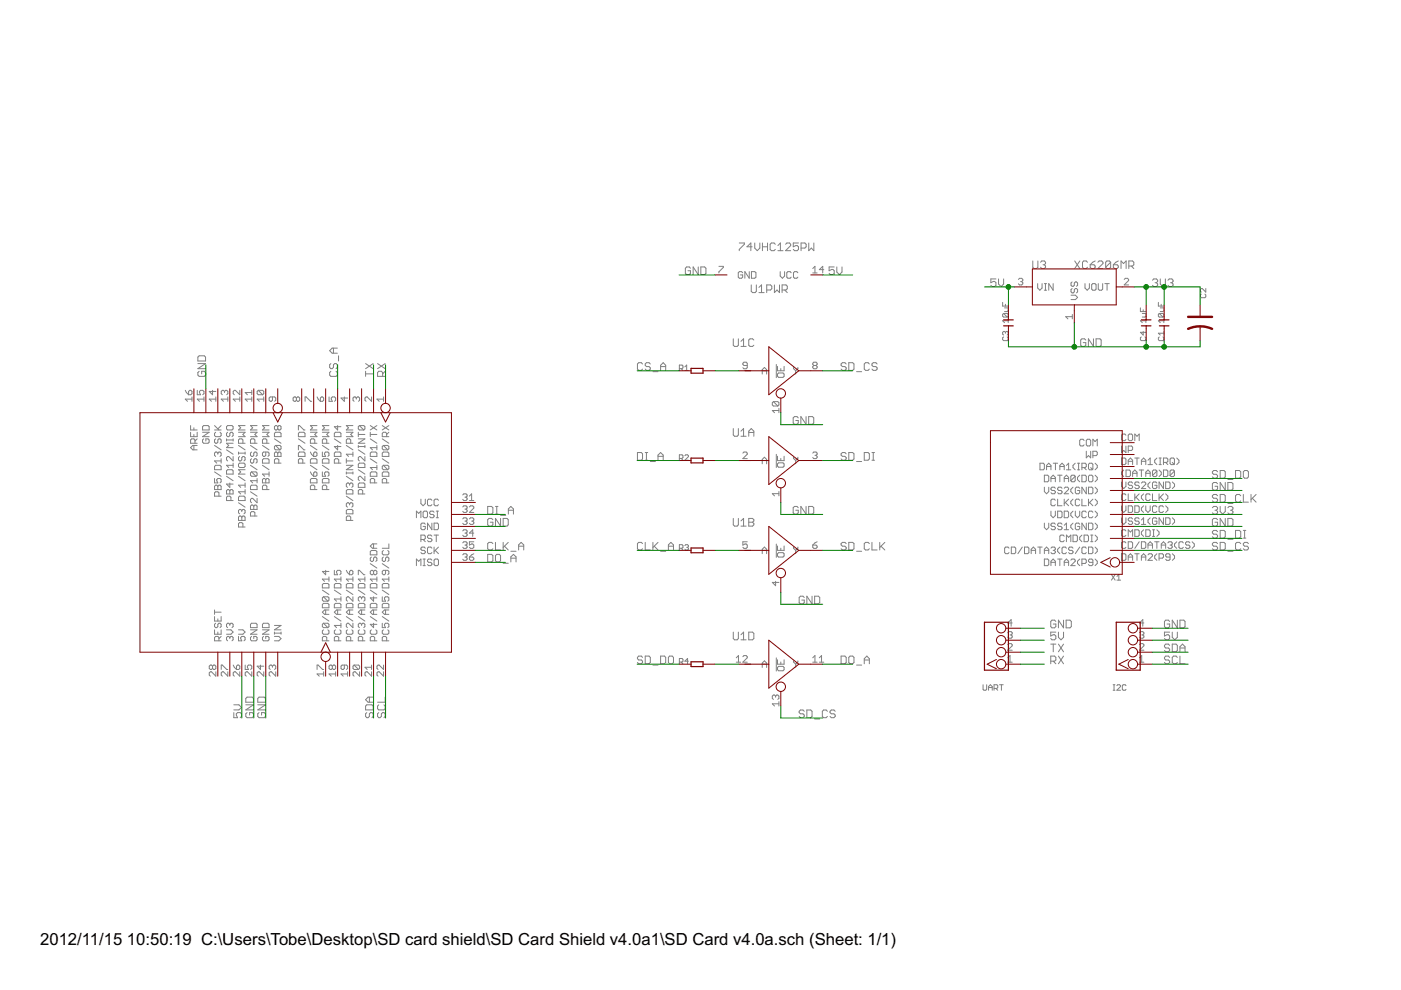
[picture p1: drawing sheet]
<svg xmlns="http://www.w3.org/2000/svg" width="297mm" height="210mm" viewBox="0 0 297 210" stroke-linecap="round" stroke-linejoin="round" font-family="sans-serif">
<defs><g id="words">
<g font-size="4">
<text x="8.5" y="200.4">2012/11/15</text>
<text x="26.9" y="200.4">10:50:19 C:\Users\Tobe\Desktop\SD card shield\SD Card Shield v4.0a1\SD Card v4.0a.sch (Sheet: 1/1)</text>
</g>
</g></defs>
<g fill="none" stroke="#808080" stroke-width=".21">
<path d="M146.4 56.9l-.3-.3h-.5l-.3 .3v1.1l.3 .2h.5l.3-.2v-.6h-.5M148 56.6v1.6l-1-1.6v1.6M148.6 56.6h.8l.3 .3v1.1l-.3 .2h-.8zM152.4 56.5h1v.2l-1 .9v.3M156.7 51.5h1.1v.3l-1.1 1.1v.2M157.5 57.8l-.3-.2h-.4l-.3 .2v1l.3 .2h.4l.3-.2v-.5h-.5M158.9 57.6v1.4l-1-1.4v1.4M159.3 57.6h.7l.3 .2v1l-.3 .2h-.7zM159.5 52.3h-1.1l.8-.8v1.6M160 51.5v1.1l.5 .5 .6-.5v-1.1M161.6 52.3h1.1M161.6 51.5v1.6"/>
<path d="M162.7 51.5v1.6M164.4 51.8l-.3-.3h-.5l-.3 .3v1.1l.3 .2h.5l.3-.2M164.9 53.1h1.1M164.9 52.1l.6-.6v1.6M165.4 57.6v.9l.5 .5 .4-.5v-.9M166.6 51.8l.2-.3h.6l.2 .3v.3l-1 1h1M167.7 57.8l-.2-.2h-.5l-.2 .2v1l.2 .2h.5l.2-.2M169.2 57.8l-.3-.2h-.4l-.3 .2v1l.3 .2h.4l.3-.2M169.3 51.5h-1.1v.8l.5-.2h.3l.3 .2v.6l-.3 .2h-.5l-.3-.2M169.8 52.6h.8l.3-.3v-.5l-.3-.3h-.8v1.6M171.5 51.5v1.6l.5-.5 .6 .5v-1.6M172.3 56.9l.5-.4v1.4"/>
<path d="M172.3 57.9h.9M174.7 57.2h-1l.7-.7v1.4M176.9 56.6h-1.1v.8l.5-.3h.3l.3 .3v.6l-.3 .2h-.5l-.3-.2M177.4 56.6v1.1l.6 .5 .5-.5v-1.1M211.2 59.1h-1.1v.8l.5-.2h.3l.3 .2v.6l-.3 .3h-.5l-.3-.3M211.7 59.1v1.1l.6 .6 .5-.6v-1.1M215.9 59.2l.3-.2h.4l.3 .2-.3 .5M216.4 59.7h.2M216.6 59.7l.3 .2-.3 .5h-.4l-.3-.2M219 55.3v1.4l.2 .2h.6l.2-.2v-1.4M220.6 55.6l.3-.3h.5l.3 .3v.3l-.3 .2M221.1 56.1h.3"/>
<path d="M221.4 56.1l.3 .3v.3l-.3 .2h-.5l-.3-.2M227.3 59.8l-.2 .2v.5l.2 .2 .5-.2v-.5l.2-.2 .5 .2v.5l-.3 .2M227.9 55.3l1 1.6M228.9 55.3l-1 1.6M230.6 55.6l-.3-.3h-.5l-.3 .3v1.1l.3 .2h.5l.3-.2M231.1 56.1h.8l.3 .3v.3l-.3 .2h-.5l-.3-.2zM232.2 55.3l-1.1 .8M232.8 55.6l.2-.3h.6l.2 .3v.3l-1 1h1M235.5 55.6l-.3-.3h-.5l-.3 .3v1.1M235.5 55.6v1.1l-.3 .2h-.5l-.3-.2M235.5 55.6l-1.1 1.1M236.1 56.1h.8l.2 .3v.3l-.2 .2h-.6l-.2-.2z"/>
<path d="M237.1 55.3l-1 .8M237.7 56.9v-1.6l.5 .6 .6-.6v1.6M238.4 59.2l.2-.2h.5l.2 .2v.3l-.9 .9h.9M239.3 56.4h.8l.3-.3v-.5l-.3-.3h-.8v1.6M239.9 56.4l.5 .5M244.3 59.4l.3-.3h.6l.2 .3v.3l-.2 .2M244.9 59.9h.3M245.2 59.9l.2 .3v.3l-.2 .3h-.6l-.3-.3M246 59.1v1.1l.5 .6 .6-.6v-1.1M247.6 59.4l.3-.3h.6l.2 .3v.3l-.2 .2M248.2 59.9h.3M248.5 59.9l.2 .3v.3l-.2 .3h-.6l-.3-.3"/>
<path d="M42 77.1h1.6l-1.6 1.1h1.6M42.2 78.7l-.2 .3v.5l.2 .3h1.1l.3-.3v-.5l-.3-.3h-.5v.6M42.2 75.4h1.1l.3 .3v.8h-1.6v-.8zM70.1 77.1l-.2 .2v.6l.2 .3h.3l.3-.3v-.6l.3-.2h.2l.3 .2v.6l-.3 .3M70.1 78.7l-.2 .3v.5l.2 .3h1.1l.3-.3v-.5l-.3-.3M70.7 73.8v1.1M71.5 73.8h-1.1l-.5 .6 .5 .5h1.1M71.8 75.4v1.1M77.5 78.7v1.1M77.5 79.3h1.6M77.5 77.1l1.6 1.1M79.1 77.1l-1.6 1.1"/>
<path d="M80.1 77.1l1.6 1.1M81.1 79.8v-.8l-.2-.3h-.6l-.2 .3v.8h1.6M81.7 78.7l-.6 .6M81.7 77.1l-1.6 1.1M136.2 77.2l-.2-.3h-.6l-.3 .3v1.1l.3 .2h.6l.2-.2M137.9 77.2l-.3-.3h-.5l-.3 .3v.2l.3 .3h.5l.3 .3v.3l-.3 .2h-.5l-.3-.2M138.4 78.8h1.1M140.1 77.7h1M140.1 78.5v-1.1l.5-.5 .5 .5v1.1M144 78.2h.6l.2-.2v-.4l-.2-.2h-.6v1.1M144.4 78.2l.4 .3M145.2 77.8l.4-.4v1.1"/>
<path d="M145.2 78.5h.8M155.5 71.8v1.4l.2 .2h.6l.2-.2v-1.4M157.1 73.4h1.1M157.1 72.4l.5-.6v1.6M158.4 77.5h-.7l-.2-.2 .2-.5h.5l.2 .2v1l-.2 .2h-.5l-.2-.2M159.3 60.4v1.4l.3 .2h.5l.3-.2v-1.4M159.8 72.1l-.2-.3h-.6l-.3 .3v1.1l.3 .2h.6l.2-.2M160.9 62h1.1M160.9 60.9l.6-.5v1.6M161.6 79.3v-.9l.5-.5 .4 .5v.9M161.6 78.6h.9M162.6 61.5h.8l.2-.3v-.5l-.2-.3h-.8v1.6"/>
<path d="M164.2 60.4v1.6l.5-.5 .6 .5v-1.6M164.6 77.3v2.8M164.8 77.7v.9h1.4v-.9M165.1 79.1h.9l.2 .2v.5l-.2 .2h-.9l-.3-.2v-.5zM165.5 78.1v.5M165.8 61.5h.8l.3-.3v-.5l-.3-.3h-.8v1.6M166.4 61.5l.5 .5M168.2 77.9v.2l.5 .5M168.7 78.6v.7M169.2 77.9v.2l-.5 .5M172.6 77.5l-.3 .2 .3 .5h.4l.2-.2-.2-.5M172.6 77.5l-.3-.2 .3-.5h.4l.2 .2-.2 .5"/>
<path d="M172.6 77.5h.4M179.4 77.2l-.3-.3h-.5l-.3 .3v.2l.3 .3h.5l.3 .3v.3l-.3 .2h-.5l-.3-.2M180 76.9h.8l.3 .3v1.1l-.3 .2h-.8zM181.6 78.8h1.1M184.3 77.2l-.3-.3h-.5l-.3 .3v1.1l.3 .2h.5l.3-.2M186 77.2l-.3-.3h-.6l-.2 .3v.2l.2 .3h.6l.3 .3v.3l-.3 .2h-.6l-.2-.2M212.6 64.1v.8h1.2M212.8 66.5h.8l.2 .2v.3l-.2 .2M212.8 71.4l-.2 .2v.4l.2 .2h.8l.2-.2v-.4l-.2-.2M212.8 66.5l-.2 .2v.3l.2 .2h.8M212.8 66.5l.8 .7M213 65.3h.8v.6l-.2 .2h-.6"/>
<path d="M213.2 70.5l.2-.2 .4 .2v.3l-.2 .2M213.2 70.5l-.2-.2-.4 .2v.3l.2 .2M213.2 64.5v.4M213.2 70.5v.2M213.8 68h-1.2l.4 .4M213.8 67.6v.8M220 60.1v1l.5 .4 .4-.4v-1M221.4 61.5h.5M221.4 60.1h.5M221.7 60.1v1.4M223.3 60.1v1.4l-.9-1.4v1.4M227.1 62.6h.9l.5 .5-.5 .4h-.9"/>
<path d="M227.3 61.2l-.2 .2v.5l.4 .2 .3-.2v-.5l.4-.2 .3 .2v.5l-.3 .2M227.4 67.1h-1.4l.4 .5M227.4 66.7v.9M230 60.1v1l.5 .4 .5-.4v-1M230.2 72.1l-.3-.3h-.5l-.3 .3v1.1l.3 .2h.5l.3-.2v-.6h-.5M231.7 60.1h.5l.2 .3v.9l-.2 .2h-.5l-.2-.2v-.9zM231.8 71.8v1.6l-1-1.6v1.6M232.4 71.8h.8l.3 .3v1.1l-.3 .2h-.8zM232.9 60.1v1.2l.2 .2h.5l.2-.2v-1.2M234.3 60.1h.9M234.7 60.1v1.4M241.8 65.3v.8h1.2"/>
<path d="M242 71.4l-.2 .2v.4l.2 .2h.8l.2-.2v-.4l-.2-.2M242.2 66.5h.8v.5l-.2 .2h-.6M242.4 65.7v.4M242.4 70.3v.7l-.6-.5h1.2M243 68h-1.2l.4 .4M243 67.6v.8M245.6 64.1v.8h1.2M245.8 66.5l-.2 .2v.3l.2 .2h.8M245.8 66.5h.8l.2 .2v.3l-.2 .2M245.8 71.4l-.2 .2v.4l.2 .2h.8l.2-.2v-.4l-.2-.2M245.8 66.5l.8 .7M246 65.3h.8v.6l-.2 .2h-.6"/>
<path d="M246.2 64.5v.4M246.8 68h-1.2l.4 .4M246.8 67.6v.8M246.8 70.3v.7M246.8 70.7h-1.2l.4 .3M254.7 62.4l-.2 .1v.4l.2 .2h.8l.2-.2v-.4l-.2-.1M255.7 61.2v.7l-.8-.7-.4 .2v.3l.2 .2M39.3 82.8l.7 .9M40 83l.5-.2 .2 .2v.5l-.2 .2h-.5zM40.4 91.7v.9h1.4v-.9M40.4 90.2v1h1.4M40.7 84.6h-1.4l.5 .5"/>
<path d="M40.7 84.2v.9M41.1 90.7v.5M41.1 92.1v.5M41.1 94.4v1M41.3 94v-.7l-.2-.3h-.5l-.2 .3v.7h1.4M41.8 94.4h-.9l-.5 .5 .5 .5h.9M41.8 93l-.5 .5M41.8 82.8v.9h.7l-.2-.7 .2-.2h.5l.2 .2v.5l-.2 .2M42.9 91.7h1.4l-1.4 .9h1.4M42.9 90.5l.3-.3h.9l.2 .3v.7h-1.4zM43.2 93l-.3 .3v.4l.3 .3h.9l.2-.3v-.4l-.2-.3h-.5v.5M43.2 84.6h-1.4l.5 .5"/>
<path d="M43.2 84.2v.9M45.1 82.8v.9l-.7-.7h1.4M45.5 98.9l.2-.2h1l.2 .2v.7h-1.4zM45.5 91.2h1.4M45.5 94.4l1.4 1M45.5 90.2l.9 1M45.7 91.7l-.2 .2v.5l.2 .2h1l.2-.2v-.5l-.2-.2M45.7 93l-.2 .3v.4l.5 .3 .2-.3v-.4l.5-.3 .2 .3v.4l-.2 .3M45.8 84.6h-1.4l.4 .5M45.8 84.2v.9M46.2 96.1l-.2-.3-.5 .3v.4l.2 .3M46.2 96.1l.2-.3 .5 .3v.4l-.2 .3"/>
<path d="M46.2 96.1v.2M46.9 97.7h-1.4l.5 .5M46.9 97.3v.9M46.9 90.2l-.7 .7M47.6 83l-.2-.2-.5 .2v.5l.2 .2M47.6 83l.2-.2 .5 .2v.5l-.2 .2M47.6 83v.2M48 90.5l.3-.3h.9l.2 .3v.4l-.2 .3h-.9l-.3-.3zM48 93v.5M48 95.4l1.4 .9M48 93.3h1.4M48.3 99.6h.9l.2 .2v.7h-1.4v-.7z"/>
<path d="M48.3 91.7l-.3 .2v.5l.5 .2 .2-.2v-.5l.5-.2 .2 .2v.5l-.2 .2M48.3 84.6h-1.4l.5 .5M48.3 84.2v.9M49.4 98.7h-1.4l.5 .4M49.4 96.8v.9l-.9-.9h-.2l-.3 .2v.5l.3 .2M49.4 94h-1.4l.5 .4-.5 .5h1.4M49.4 93v.5M49.4 98.2v.9M50.6 91.7h1.4l-.5 .4 .5 .5h-1.4M50.6 95.8v.5M50.6 96.1h1.4M50.6 94.4l1.4 1"/>
<path d="M50.8 98.2h.9l.3 .2v.5l-.3 .2h-.9l-.2-.2v-.5zM50.8 96.8l-.2 .2v.5l.4 .2 .3-.2v-.5l.4-.2 .3 .2v.5l-.3 .2M50.8 84.6h-1.4l.5 .5M50.8 82.8v.9l-.9-.9h-.2l-.3 .2v.5l.3 .2M50.8 84.2v.9M51.5 94v-.7l-.2-.3h-.5l-.2 .3v.7h1.4M52 99.6h-1.4l.4 .5-.4 .4h1.4M52 90.2h-1.4l.4 .5-.4 .5h1.4M52 95.8v.5M53.1 91.7h1.4l-.5 .4 .5 .5h-1.4M53.1 98.7l1.4 .9M53.1 94.4l1.4 1"/>
<path d="M53.3 97.3l-.2 .2v.5l.5 .2 .2-.2v-.5l.5-.2 .2 .2v.5l-.2 .2M53.3 95.8l-.2 .3v.4l.5 .3 .2-.3v-.4l.5-.3 .2 .3v.4l-.2 .3M53.4 84.6h-1.4l.5 .5M53.4 82.8v.9M53.4 84.2v.9M53.4 83.2h-1.4l.5 .5M54 94v-.7l-.2-.3h-.5l-.2 .3v.7h1.4M54.5 90.2h-1.4l.5 .5-.5 .5h1.4M54.8 82.8h.9l.2 .2v.5l-.2 .2M54.8 82.8l-.3 .2v.5l.3 .2h.9M54.8 82.8l.9 .9M55.6 97.5l.3-.2h.9l.2 .2v.7h-1.4z"/>
<path d="M55.6 91.7h1.4l-.4 .4 .4 .5h-1.4M55.6 98.7l1.4 .9M55.6 94.4l1.4 1M55.9 84.6h-1.4l.5 .5M55.9 84.2v.9M56.3 95.8v.7l-.2 .3-.5-.3v-.4l.3-.3h.9l.2 .3v.4l-.2 .3M56.6 94v-.7l-.3-.3h-.4l-.3 .3v.7h1.4M57 90.2h-1.4l.5 .5-.5 .5h1.4M57.8 84.2v.7l-.3 .2-.4-.2v-.5l.2-.2h.9l.3 .2v.5l-.3 .2M58.2 96.1l.2-.3 .5 .3 .5-.3 .2 .3v.7h-1.4zM58.2 91.9l.2-.2h1l.2 .2v.7h-1.4zM58.2 93l1.4 1"/>
<path d="M58.4 94.4l-.2 .3v.4l.2 .3h1M58.4 94.4h1l.2 .3v.4l-.2 .3M58.4 94.4l1 1M58.9 90.5l-.2-.3-.5 .3v.4l.2 .3 .5-.3M58.9 90.5l.2-.3 .5 .3v.4l-.2 .3-.5-.3M58.9 90.5v.4M58.9 96.1v.7M59.1 98.2v-.7l-.2-.2h-.5l-.2 .2v.7h1.4M62.8 84.4l-.2-.2-.5 .2v.5l.3 .2 .4-.2M62.8 84.4l.3-.2 .4 .2v.5l-.2 .2-.5-.2M62.8 84.4v.5M63.3 96.1l.2-.3h.9l.3 .3v.7h-1.4z"/>
<path d="M63.3 95.4v-1h.2l.9 1h.3M63.3 91.9l.2-.2h.9l.3 .2v.7h-1.4zM63.3 91.2v-1h.2l.9 1h.3M63.3 93l1.4 1M64.2 98.2v-.7l-.2-.2h-.5l-.2 .2v.7h1.4M64.7 85.1v-.9h.2l.9 .9h.3M65.8 97.5l.2-.2h1l.2 .2v.7h-1.4zM65.8 91.7h1.4l-.5 .4 .5 .5h-1.4M65.8 98.7l1.4 .9M65.8 95.8l.7 1M65.8 94.4l1.4 1M66.5 96.1l.2-.3 .5 .3v.4l-.2 .3h-.5z"/>
<path d="M66.7 94v-.7l-.2-.3h-.5l-.2 .3v.7h1.4M67.2 90.2h-1.4l.5 .5-.5 .5h1.4M67.2 84.2l.7 .9M68.2 84.2l.4 .2v.5l-.2 .2h-.5v-.7zM68.3 97.5l.3-.2h.9l.2 .2v.7h-1.4zM68.3 95.8v1h.7l-.2-.7 .2-.3h.5l.2 .3v.4l-.2 .3M68.3 91.7h1.4l-.4 .4 .4 .5h-1.4M68.3 98.7l1.4 .9M68.3 94.4l1.4 1M69.3 94v-.7l-.3-.3h-.4l-.3 .3v.7h1.4M69.7 90.2h-1.4l.5 .5-.5 .5h1.4M69.8 84.2v.9h.7l-.3-.5 .3-.4h.4l.3 .2v.5l-.3 .2"/>
<path d="M70.9 96.1l.2-.3h1l.2 .3v.7h-1.4zM70.9 91.9l.2-.2h1l.2 .2v.7h-1.4zM70.9 93l1.4 1M71.6 94.4v1l-.7-.7h1.4M71.6 90.2v1l-.7-.7h1.4M71.8 98.2v-.7l-.2-.2h-.5l-.2 .2v.7h1.4M73 84.2v.9l-.7-.7h1.4M73.4 98.7h1.4l-1.4 .9h1.4M73.4 91.7h1.4l-.4 .4 .4 .5h-1.4M73.4 97.3v.9M73.4 97.7h1.4M73.4 94.4l1.4 1"/>
<path d="M74.4 94v-.7l-.3-.3h-.4l-.3 .3v.7h1.4M74.8 90.2h-1.4l.5 .5-.5 .5h1.4M74.8 95.8v1M74.8 96.3h-1.4l.5 .5M75.5 84.4l-.2-.2-.5 .2v.5l.3 .2M75.5 84.4l.3-.2 .4 .2v.5l-.2 .2M75.5 84.4v.2M76 92.1h1.4M76 91.7v.9M76 94.4v.5M76 99.6l1.4 .9M76 95.4l1.4 .9"/>
<path d="M76 94.7h1.4M76 93h1.4l-1.4 1h1.4M76.2 98.2h.9l.3 .2v.7h-1.4v-.7zM76.2 90.2h.9l.3 .3v.4l-.3 .3M76.2 90.2l-.2 .3v.4l.2 .3h.9M76.2 90.2l.9 1M77.4 96.8v.9l-1-.9-.4 .2v.5l.2 .2M77.4 94.4v.5M78.5 96.1l.2-.3h1l.2 .3v.7h-1.4zM78.5 91.7v.9M78.5 97.3l1.4 .9M78.5 93l1.4 1"/>
<path d="M78.5 92.1h1.4M78.5 90.2l1.4 1M78.8 84.2v.9l-.9-.9-.5 .2v.5l.2 .2M79.9 99.1h-1.4l.5 .5M79.9 94.4v1M79.9 98.7v.9M79.9 94.9h-1.4l.5 .5M79.9 90.2l-1.4 1M81 97.3l1.4 .9M81 93l1.4 1M81 90.2l1.4 1M81.3 98.7l-.3 .2v.5l.3 .2h.9"/>
<path d="M81.3 94.4l-.3 .3v.4l.3 .3h.9M81.3 95.8h.9l.2 .3v.7h-1.4v-.7zM81.3 94.4h.9l.2 .3v.4l-.2 .3M81.3 98.7h.9l.2 .2v.5l-.2 .2M81.3 98.7l.9 .9M81.3 94.4l.9 1M81.3 84.6h-1.4l.5 .5M81.3 84.2v.9M82 92.6v-.7l-.3-.2h-.4l-.3 .2v.7h1.4M82.4 91.7l-.4 .4M82.4 90.2l-1.4 1M135.1 95.9h.9l.2 .3v1.1l-.2 .3h-.9z"/>
<path d="M136.8 97.6h.5M136.8 95.9h.5M137.1 95.9v1.7M137.9 97.9h1.1M139.5 96.8h1.1M139.5 97.6v-1.1l.6-.6 .5 .6v1.1M144 97.2h.6l.2-.2v-.4l-.2-.2h-.6v1.2M144.4 97.2l.4 .4M145.2 96.6l.2-.2h.4l.2 .2v.2l-.8 .8h.8M155.5 90.9v1.3l.2 .3h.6l.2-.3v-1.3M157.1 91.4l.5-.5v1.6M157.1 92.5h1.1"/>
<path d="M157.5 96.1l.2-.3h.5l.2 .3v.2l-.9 .9h.9M158.7 92.5v-1.1l.6-.5 .5 .5v1.1M158.7 91.7h1.1M161.6 98.3v-.9l.5-.5 .4 .5v.9M161.6 97.6h.9M164 85.2h.9l.2 .2v.5l-.2 .2M164 85.2l-.3 .2v.5l.3 .2h.9M164 85.2l.9 .9M164.6 96.3v2.8M164.8 98.4l.3-.3h.9l.2 .3v.4l-.2 .3h-.9l-.3-.3zM164.8 96.7v1h1.4v-1M165.1 87h-1.4l.5 .5"/>
<path d="M165.1 86.6v.9M165.5 97.2v.5M168.2 96.9v.3l.5 .4M168.7 97.6v.7M169.2 96.9v.3l-.5 .4M169.2 88.6l-.2-.3h-.6l-.2 .3v1.1l.2 .3h.6l.2-.3v-.5h-.5M170.9 88.3v1.7l-1.1-1.7v1.7M171.4 88.3h.9l.2 .3v1.1l-.2 .3h-.9zM172.3 96.1l.3-.3h.4l.2 .3-.2 .4M172.8 96.5h.2M173 96.5l.2 .3-.2 .4h-.4l-.3-.2M179.4 96.2l-.3-.3h-.5l-.3 .3v.3l.3 .3h.5l.3 .2v.3l-.3 .3h-.5l-.3-.3"/>
<path d="M180 95.9h.8l.3 .3v1.1l-.3 .3h-.8zM181.6 97.9h1.1M183.2 95.9h.8l.3 .3v1.1l-.3 .3h-.8zM184.9 97.6h.5M184.9 95.9h.5M185.1 95.9v1.7M220.5 98.2h.7l.2 .2v1l-.2 .2h-.7zM221.9 99.6v-.9l.5-.5 .4 .5v.9M221.9 98.9h.9M223.3 98.2h.9M223.8 98.2v1.4M224.7 99.6v-.9l.5-.5 .4 .5v.9"/>
<path d="M224.7 98.9h.9M226.1 98.7l.5-.5v1.4M226.1 99.6h.9M228 98.2l-.5 .5v.4l.5 .5M228.5 99.6h.4M228.5 98.2h.4M228.7 98.2v1.4M229.4 99.1h.7l.2-.2v-.5l-.2-.2h-.7v1.4M229.8 93.4l-.2-.3h-.4l-.3 .3v.9l.3 .3h.4l.2-.3M229.8 99.1l.5 .5M230.3 95.7v1.4l.5-.5 .4 .5v-1.4M230.5 93.1h.5l.2 .3v.9l-.2 .3h-.5l-.2-.3v-.9z"/>
<path d="M230.8 98.4l.2-.2h.5l.2 .2v1l-.2 .2h-.5l-.2-.2zM231.2 99.1l.5 .5M231.7 94.6v-1.5l.5 .5 .4-.5v1.5M231.7 96.6h.7l.2-.2v-.5l-.2-.2h-.7v1.4M232.2 98.2l.4 .5v.4l-.4 .5M237.8 94.6v1.4l.5-.5 .4 .5v-1.4M237.8 97.1h.7l.2 .2v1l-.2 .2h-.7zM238.3 99.7l-.5 .4v.5l.5 .4M238.7 92.3l-.2-.3h-.5l-.2 .3v.9l.2 .2h.5l.2-.2M238.7 99.7h.7l.3 .2v.9l-.3 .2h-.7zM239.2 95.5h.7l.2-.2v-.5l-.2-.2h-.7v1.4M239.2 98.5v-.9l.5-.5 .4 .5v.9"/>
<path d="M239.2 97.8h.9M239.4 92h.5l.2 .3v.9l-.2 .2h-.5l-.2-.2v-.9zM240.6 93.4v-1.4l.5 .5 .4-.5v1.4M240.6 97.1h.9M241.1 97.1v1.4M241.5 99.7h1M242 98.5v-.9l.5-.5 .4 .5v.9M242 99.7v1.3M242 97.8h.9M243.4 97.6l.5-.5v1.4M243.4 98.5h.9M245.3 99.9l-.3-.2h-.4l-.3 .2v.9"/>
<path d="M245.3 97.1l-.5 .5v.4l.5 .5M245.3 99.9v.9l-.3 .2h-.4l-.3-.2M245.3 99.9l-1 .9M245.7 99.7l.5 .4v.5l-.5 .4M245.7 98.5h.5M245.7 97.1h.5M246 97.1v1.4M246.7 98h.7l.2-.2v-.5l-.2-.2h-.7v1.4M246.7 99.7h.7l.2 .2v.9l-.2 .2h-.7zM247.1 98l.5 .5M248.1 97.3l.2-.2h.5l.2 .2v1l-.2 .2h-.5l-.2-.2zM248.5 98l.5 .5"/>
<path d="M249 99.9l-.2-.2h-.5l-.2 .2v.9M249 99.9v.9l-.2 .2h-.5l-.2-.2M249 99.9l-.9 .9M249.5 97.1l.5 .5v.4l-.5 .5M258.7 99.8h.8l.3 .2v1.1l-.3 .3h-.8zM262 99.8h.8l.3 .2v1.1l-.3 .3h-.8zM263.9 99.8h.5l.3 .2v1.1l-.3 .3h-.5l-.3-.3v-1.1zM45.5 103.1l.2-.2 .5 .2 .5-.2 .2 .2v.7h-1.4zM45.5 101.5v.9h.7l-.2-.7 .2-.2h.5l.2 .2v.5l-.2 .2M45.5 100.1l1.4 .9M46.2 103.1v.7M46.4 105.2v-.7l-.2-.2h-.5l-.2 .2v.7h1.4"/>
<path d="M48 104l.3-.2 .4 .2 .5-.2 .2 .2v.7h-1.4zM48 101l1.4 .9M48.7 102.4v.9l-.7-.7h1.4M48.7 104v.7M49 106.1v-.7l-.3-.2h-.4l-.3 .2v.7h1.4M50.6 105.4l.2-.2h.9l.3 .2v.7h-1.4zM50.6 109.6l.2-.2 .5 .2 .4-.2 .3 .2v.7h-1.4zM50.6 106.6l1.4 .9M50.6 101l1.4 .9M51.3 108.2l-.3-.2-.4 .2v.5l.2 .2M51.3 108.2l.2-.2 .5 .2v.5l-.3 .2M51.3 108.2v.3"/>
<path d="M51.3 109.6v.7M51.5 111.7v-.7l-.2-.2h-.5l-.2 .2v.7h1.4M52 102.9h-1.4l.4 .4M52 102.4v.9M52 103.8v.9M52 104.3h-1.4l.4 .4M53.1 107.3l.2-.2 .5 .2 .5-.2 .2 .2v.7h-1.4zM53.1 104.3l1.4 .9M53.3 102.9h1l.2 .2v.7h-1.4v-.7zM53.3 100.1l-.2 .2v.5l.2 .2h1M53.3 100.1h1l.2 .2v.5l-.2 .2M53.3 100.1l1 .9"/>
<path d="M53.8 107.3v.7M54 109.4v-.7l-.2-.2h-.5l-.2 .2v.7h1.4M54.5 105.7v.9l-.9-.9h-.3l-.2 .2v.5l.2 .2M54.5 101.5v.9M54.5 101.9h-1.4l.5 .5M55.6 101.7l.3-.2 .4 .2 .5-.2 .2 .2v.7h-1.4zM56.3 101.7v.7M56.6 103.8v-.7l-.3-.2h-.4l-.3 .2v.7h1.4M57 100.1v.9M57 100.5h-1.4l.5 .5M65.8 100.1l.7 .9M66 101.5h1l.2 .2v.7h-1.4v-.7z"/>
<path d="M66.5 100.3l.2-.2 .5 .2v.5l-.2 .2h-.5zM66.7 103.8v-.7l-.2-.2h-.5l-.2 .2v.7h1.4M68.3 100.1v.9h.7l-.2-.7 .2-.2h.5l.2 .2v.5l-.2 .2M68.6 101.5h.9l.2 .2v.7h-1.4v-.7zM69.3 103.8v-.7l-.3-.2h-.4l-.3 .2v.7h1.4M73.4 104l.3-.2h.9l.2 .2v.7h-1.4zM73.4 108.2l.3-.2h.9l.2 .2v.7h-1.4zM73.4 100.1v.4M73.4 105.2l1.4 .9M73.4 101l1.4 .9M73.4 100.3h1.4M74.1 102.6l-.2-.2-.5 .2v.5l.3 .2"/>
<path d="M74.1 102.6l.3-.2 .4 .2v.5l-.2 .2M74.1 106.8l.3-.2 .4 .2v.5l-.2 .2M74.1 106.8l-.2-.2-.5 .2v.5l.3 .2M74.1 102.6v.3M74.1 106.8v.3M74.4 110.3v-.7l-.3-.2h-.4l-.3 .2v.7h1.4M74.8 100.1v.4M76.2 102.4h.9l.3 .2v.7h-1.4v-.7zM76.9 104.7v-.7l-.2-.2h-.5l-.2 .2v.7h1.4M77.4 101v.9l-1-.9-.4 .2v.5l.2 .2M78.5 100.3l.2-.2h1l.2 .2v.7h-1.4zM78.5 119.5l1.4 .9"/>
<path d="M78.7 118.1l-.2 .2v.5l.5 .2 .2-.2v-.5l.5-.2 .2 .2v.5l-.2 .2M78.7 116.7h1l.2 .2v.7h-1.4v-.7zM79.2 115.3v.9M79.4 102.4v-.7l-.2-.2h-.5l-.2 .2v.7h1.4M79.9 115.3h-.9l-.5 .5 .5 .4h.9M81 119.5l1.4 .9M81.3 118.1l-.3 .2v.5l.5 .2 .2-.2v-.5l.5-.2 .2 .2v.5l-.2 .2M81.3 100.1h.9l.2 .2v.7h-1.4v-.7zM81.3 116.7l-.3 .2v.5l.3 .2h.9l.2-.2v-.5l-.2-.2M82 102.4v-.7l-.3-.2h-.4l-.3 .2v.7h1.4M82.4 115.3v.9h-1.4M88.3 109.8v-1.4l.5 .4 .4-.4v1.4"/>
<path d="M88.3 119.9v-1.4l.5 .5 .4-.5v1.4M89.2 114.4h.7l.3-.2v-.5l-.3-.2h-.7v1.4M89.2 105.8v1l.5 .4 .5-.4v-1M89.7 119.9h.5M89.7 118.5h.5M89.7 108.6l.2-.2h.5l.2 .2v.9l-.2 .3h-.5l-.2-.3zM89.7 114.4l.5 .5M89.9 118.5v1.4M90.2 116.2l-.3-.2h-.4l-.3 .5 .3 .2h.4l.3 .5-.3 .2h-.4l-.3-.2M90.2 111.1l-.3-.2h-.4l-.3 .2v1l.3 .2h.4l.3-.2v-.5h-.5M91.6 118.8l-.3-.3h-.4l-.3 .3 .3 .4h.4l.3 .3-.3 .4h-.4l-.3-.2M91.6 116.2l-.3-.2h-.4l-.3 .2v1l.3 .2h.4l.3-.2"/>
<path d="M91.6 113.7l-.3-.2h-.4l-.3 .2 .3 .5h.4l.3 .2-.3 .5h-.4l-.3-.3M91.6 106.1l-.3-.3h-.4l-.3 .3v.9l.3 .2h.4l.3-.2M91.6 110.9v1.4l-1-1.4v1.4M92 118.8l.3-.3h.4l.3 .3v.9l-.3 .2h-.4l-.3-.2zM92 113.5h1M92 110.9h.7l.3 .2v1l-.3 .2h-.7zM92 108.6l-.2-.2h-.5l-.2 .4 .2 .3h.5l.2 .4-.2 .3h-.5l-.2-.3M92 116v1.4M92.3 116.7l.7 .7M92.5 109.8h.5M92.5 108.4h.5M92.5 113.5v1.4"/>
<path d="M92.7 108.4v1.4M93 106.1l-.3-.3h-.4l-.3 .3v.9l.3 .2h.4l.3-.2M93 116l-1 .9M98.1 117.6l.2-.2h.5l.2 .2-.2 .5M98.1 115.1l.2-.2h.5l.2 .2-.2 .5M98.1 112.6l.2-.3h.5l.2 .3-.2 .4M98.1 110l.2-.2h.5l.2 .2-.2 .5M98.1 107.5l.2-.2h.5l.2 .2-.2 .4M98.1 104.9l.2-.2h.5l.2 .2-.2 .5M98.6 118.1h.2M98.6 115.6h.2M98.6 110.5h.2"/>
<path d="M98.6 105.4h.2M98.6 107.9h.2M98.6 113h.2M98.8 115.6l.2 .2-.2 .5h-.5l-.2-.3M98.8 118.1l.2 .2-.2 .5h-.5l-.2-.2M98.8 113l.2 .3-.2 .4h-.5l-.2-.2M98.8 110.5l.2 .2-.2 .5h-.5l-.2-.2M98.8 107.9l.2 .3-.2 .4h-.5l-.2-.2M98.8 105.4l.2 .2-.2 .5h-.5l-.2-.2M99.5 118.1h.7l.3 .5-.3 .2h-.4l-.3-.2zM99.5 110l.3-.2h.4l.3 .2-.3 .5M99.5 107.5l.3-.2h.4l.3 .2v.2l-1 .9h1"/>
<path d="M99.5 106.1h1M99.5 105.2l.5-.5v1.4M100 110.5h.2M100.2 110.5l.3 .2-.3 .5h-.4l-.3-.2M100.5 114.9h-1v.7l.5-.3 .5 .3v.4l-.3 .3h-.4l-.3-.3M100.5 113h-1l.7-.7v1.4M100.5 117.4l-1 .7M103.4 107.4h.8l.3 .3v1l-.3 .3h-.8zM103.4 117.5h.8l.3 .3v1.1l-.3 .2h-.8zM104.5 110.2l-.3-.3h-.5l-.3 .3v1.1l.3 .2h.5l.3-.2v-.6h-.6M104.5 115.3l-.3-.3h-.5l-.3 .3v1.1l.3 .2h.5l.3-.2M105.1 115v1.6h1"/>
<path d="M105.1 117.8l.2-.3h.6l.2 .3v1.1l-.2 .2h-.6l-.2-.2zM105.1 107.4h.5M105.1 109h.5M105.3 107.4v1.6M106.1 109.9v1.6l-1-1.6v1.6M106.1 109.3h1.1M106.7 109.9h.8l.3 .3v1.1l-.3 .2h-.8zM106.7 115v1.6M106.7 119.4h1.1M107 115.8l.8 .8M107.8 115l-1.1 1.1M107.8 109v-1.1l.5-.5 .6 .5v1.1"/>
<path d="M107.8 108.2h1.1M108.3 118.3h1.1M108.3 116.9h1.1M108.3 119.1v-1l.6-.6 .5 .6v1M110 115.8h1M110 116.6v-1.1l.5-.5 .5 .5v1.1M136.2 115.3l-.2-.3h-.6l-.3 .3v1.1l.3 .2h.6l.2-.2M136.8 115v1.6h1.1M138.4 115v1.6M138.7 115.8l.8 .8M139.5 115l-1.1 1.1M140.1 116.9h1"/>
<path d="M141.7 115.8h1.1M141.7 116.6v-1.1l.5-.5 .6 .5v1.1M144 116.2h.6l.2-.1v-.4l-.2-.2h-.6v1.1M144.4 116.2l.4 .4M145.2 115.7l.2-.2h.4l.2 .2-.2 .4M145.6 116.1h.2M145.8 116.1l.2 .1-.2 .4h-.4l-.2-.2M155.5 109.9v1.4l.2 .2h.6l.2-.2v-1.4M157.1 110.4l.5-.5v1.6M157.1 111.5h1.1M158.4 114.9h-.9v.7l.7-.3 .2 .3v.4l-.2 .3h-.5l-.2-.3M158.7 109.9h.9l.2 .3v.2l-.2 .3 .2 .3v.3l-.2 .2h-.9z"/>
<path d="M158.7 110.7h.9M161.6 116.7h.9M161.6 117.4v-.9l.5-.5 .4 .5v.9M164.6 115.4v2.8M164.8 117.4l.3-.2h.9l.2 .2v.5l-.2 .2h-.9l-.3-.2zM164.8 115.8v.9h1.4v-.9M165.1 104.7h-1.4l.5 .4M165.1 104.2v.9M165.5 116.2v.5M168.2 116v.2l.5 .5M168.7 116.7v.7M169.2 116v.2l-.5 .5"/>
<path d="M169.2 107.7l-.2-.3h-.6l-.2 .3v1l.2 .3h.6l.2-.3v-.5h-.5M170.9 107.4v1.6l-1.1-1.6v1.6M171.4 107.4h.9l.2 .3v1l-.2 .3h-.9zM172.3 115.6h.7l.2 .4-.2 .3h-.4l-.3-.3zM173.2 114.9l-.9 .7M179.4 115.3l-.3-.3h-.5l-.3 .3v.2l.3 .3h.5l.3 .3v.3l-.3 .2h-.5l-.3-.2M180 115h.8l.3 .3v1.1l-.3 .2h-.8zM181.6 116.9h1.1M184.3 115.3l-.3-.3h-.5l-.3 .3v1.1l.3 .2h.5l.3-.2M184.9 115v1.6h1.1M186.5 115v1.6M186.8 115.8l.8 .8"/>
<path d="M187.6 115l-1.1 1.1M213.9 116.2l-.2-.2h-.5l-.2 .2v1l.2 .2h.5l.2-.2M214.4 116h.7l.2 .2v1l-.2 .2h-.7zM216.7 116l-.9 1.4M217.2 116h.7l.2 .2v1l-.2 .2h-.7zM218.6 117.4v-.9l.5-.5 .5 .5v.9M218.6 116.7h1M220 116h1M220.5 116v1.4M221.4 100.8h.7l.3 .2v.9l-.3 .3h-.7zM221.4 103.3v.9l.5 .5 .5-.5v-.9M221.4 110.9v.9l.5 .5 .5-.5v-.9"/>
<path d="M221.4 117.4v-.9l.5-.5 .5 .5v.9M221.4 118.5h.7l.3 .3v.9l-.3 .2h-.7zM221.4 116.7h1M222.8 102.2v-1l.5-.4 .5 .4v1M222.8 108.4v.9l.5 .5 .5-.5v-.9M222.8 119.9v-.9l.5-.5 .5 .5v.9M222.8 116.2l.3-.2h.4l.3 .2-.3 .5M222.8 119.2h1M222.8 101.5h1M223.3 116.7h.2M223.5 116.7l.3 .2-.3 .5h-.4l-.3-.2M223.8 103.5l-.3-.2h-.4l-.3 .2 .3 .5h.4l.3 .2-.3 .5h-.4l-.3-.2"/>
<path d="M223.8 106.1l-.3-.3h-.4l-.3 .3v.9l.3 .2h.4l.3-.2M223.8 111.1l-.3-.2h-.4l-.3 .2 .3 .5h.4l.3 .2-.3 .5h-.4l-.3-.2M224.2 118.5h1M224.2 105.8v1.4h1M224.2 108.4h.7l.3 .2v.9l-.3 .3h-.7zM224.2 100.8h1M224.7 100.8v1.4M224.7 118.5v1.4M224.7 116l-.5 .5v.4l.5 .5M225.2 103.5l-.3-.2h-.4l-.3 .2 .3 .5h.4l.3 .2-.3 .5h-.4l-.3-.2M225.2 111.1l-.3-.2h-.4l-.3 .2 .3 .5h.4l.3 .2-.3 .5h-.4l-.3-.2M225.6 119.2h1"/>
<path d="M225.6 113.7l-.2-.2h-.5l-.2 .2v.9l.2 .3h.5l.2-.3M225.6 102.2v-1l.5-.4 .5 .4v1M225.6 105.8v1.4M225.6 108.4h.7l.3 .2v.9l-.3 .3h-.7zM225.6 119.9v-.9l.5-.5 .5 .5v.9M225.6 103.5l.3-.2h.4l.3 .2v.3l-1 .9h1M225.6 111.4l.5-.5v1.4M225.6 112.3h1M225.6 101.5h1M225.9 106.5l.7 .7M226.1 116.2l-.2-.2h-.5l-.2 .2v1l.2 .2h.5l.2-.2M226.1 114.9v-1.4l.5 .4 .4-.4v1.4"/>
<path d="M226.6 105.8l-1 1M227 118.8l.3-.3h.4l.3 .3v.2l-1 .9h1M227.5 116.2l-.2-.2h-.5l-.2 .5 .2 .2h.5l.2 .5-.2 .2h-.5l-.2-.2M227.5 113.5h.7l.2 .2v.9l-.2 .3h-.7zM227.5 110.9l-.5 .5v.4l.5 .5M227.5 103.3l-.5 .5v.4l.5 .5M227.5 105.8l-.5 .5v.5l.5 .4M227.5 108.4l-.5 .4v.5l.5 .5M228 101v.9l-.3 .3h-.4l-.3-.3M228 101l-.3-.2h-.4l-.3 .2v.9M228 101l-1 .9M228 108.4v.9l.5 .5 .4-.5v-.9"/>
<path d="M228.9 103.5l-.2-.2h-.5l-.2 .2v1l.2 .2h.5l.2-.2v-.5h-.4M228.9 106.1l-.2-.3h-.5l-.2 .3v.9l.2 .2h.5l.2-.2M228.9 111.1l-.2-.2h-.5l-.2 .2v1l.2 .2h.5l.2-.2v-.5h-.4M228.9 118.5l-.4 .5v.5l.4 .4M228.9 100.8l-.4 .4v.5l.4 .5M228.9 116l-.9 1.4M229.4 119.5h.7l.2-.3v-.4l-.2-.3h-.7v1.4M229.4 100.8h.7l.2 .2v.9l-.2 .3h-.7zM229.4 105.8v1.4h.9M229.4 113.5l-.5 .4v.5l.5 .5M229.8 113.5h.7l.3 .2v.9l-.3 .3h-.7zM230.3 103.3v1.4l-.9-1.4v1.4"/>
<path d="M230.3 108.6l-.2-.2h-.5l-.2 .2v.9l.2 .3h.5l.2-.3M230.3 110.9v1.4l-.9-1.4v1.4M230.3 116.2l-.2-.2h-.5l-.2 .2v1l.2 .2h.5l.2-.2M230.8 116h.7l.2 .2v1l-.2 .2h-.7zM230.8 101l.2-.2h.5l.2 .2v.9l-.2 .3h-.5l-.2-.3zM230.8 103.3h.7l.2 .2v1l-.2 .2h-.7zM230.8 110.9h.7l.2 .2v1l-.2 .2h-.7zM230.8 105.8v1.4M231 106.5l.7 .7M231.2 114.9h.5M231.2 113.5h.5M231.5 113.5v1.4"/>
<path d="M231.7 119.2h-.7l-.2-.2 .2-.5h.5l.2 .3v.9l-.2 .2h-.5l-.2-.2M231.7 108.6l-.2-.2h-.5l-.2 .2v.9l.2 .3h.5l.2-.3M231.7 105.8l-.9 1M232.2 118.5l.4 .5v.5l-.4 .4M232.2 100.8l.4 .4v.5l-.4 .5M232.2 103.3l.4 .5v.4l-.4 .5M232.2 105.8l.4 .5v.5l-.4 .4M232.2 108.4l.4 .4v.5l-.4 .5M232.2 110.9l.4 .5v.4l-.4 .5M232.2 113.5l.4 .4v.5l-.4 .5M232.2 116l.4 .5v.4l-.4 .5M237.8 102.2v.9l.5 .5 .4-.5v-.9"/>
<path d="M237.8 107.3v.9l.5 .4 .4-.4v-.9M237.8 109.8v.9l.5 .5 .4-.5v-.9M237.8 117.4h.7l.2 .2v1l-.2 .2h-.7zM238.7 104.9l-.2-.2h-.5l-.2 .2v1l.2 .2h.5l.2-.2M238.7 112.6l-.2-.3h-.5l-.2 .3v.9l.2 .2h.5l.2-.2M238.7 115.1l-.2-.2h-.5l-.2 .2v.9l.2 .3h.5l.2-.3M239.2 104.7v1.4h.9M239.2 107.3h.7l.2 .2v.9l-.2 .2h-.7zM239.2 113.7v-1.4l.5 .5 .4-.5v1.4M239.2 114.9h.7l.2 .2v.9l-.2 .3h-.7zM239.2 118.8v-.9l.5-.5 .4 .5v.9M239.2 118.1h.9"/>
<path d="M240.1 102.4l-.2-.2h-.5l-.2 .2 .2 .5h.5l.2 .2-.2 .5h-.5l-.2-.2M240.1 110l-.2-.2h-.5l-.2 .2 .2 .5h.5l.2 .2-.2 .5h-.5l-.2-.2M240.1 101v-.9l.5-.4 .5 .4v.9M240.1 100.4h1M240.6 117.4h.9M240.6 112.3h.7l.2 .3v.9l-.2 .2h-.7zM240.6 104.7v1.4M240.6 107.3h.7l.2 .2v.9l-.2 .2h-.7zM240.8 105.4l.7 .7M241.1 117.4v1.4M241.5 114.9l-.9 1.4M241.5 110l-.2-.2h-.5l-.2 .2 .2 .5h.5l.2 .2-.2 .5h-.5l-.2-.2"/>
<path d="M241.5 102.4l-.2-.2h-.5l-.2 .2 .2 .5h.5l.2 .2-.2 .5h-.5l-.2-.2M241.5 104.7l-.9 .9M242 118.1h.9M242 114.9h.7l.2 .2v.9l-.2 .3h-.7zM242 118.8v-.9l.5-.5 .4 .5v.9M242 102.4l.2-.2h.5l.2 .2v.3l-.9 .9h.9M242 111.2h.9M242 110.3l.5-.5v1.4M242.5 104.7l-.5 .5v.4l.5 .5M242.5 107.3l-.5 .4v.5l.5 .4M242.5 112.3l-.5 .5v.5l.5 .4M242.9 101v-.9l.5-.4 .5 .4v.9"/>
<path d="M242.9 107.3v.9l.5 .4 .5-.4v-.9M242.9 112.3h.7l.3 .3v.9l-.3 .2h-.7zM242.9 100.4h1M243.4 117.6l.2-.2h.5l.2 .2v.3l-.9 .9h.9M243.4 116.3v-1l.5-.4 .4 .4v1M243.4 115.6h.9M243.9 104.9l-.3-.2h-.4l-.3 .2v1l.3 .2h.4l.3-.2M243.9 102.2l-.5 .5v.4l.5 .5M243.9 109.8l-.5 .5v.4l.5 .5M244.3 104.7v1.4h1M244.3 112.3h.5M244.3 113.7h.5"/>
<path d="M244.6 112.3v1.4M244.8 114.9h.9M245.3 112.3l.4 .5v.5l-.4 .4M245.3 102.4l-.3-.2h-.4l-.3 .2v1l.3 .2h.4l.3-.2v-.5h-.5M245.3 107.5l-.3-.2h-.4l-.3 .2v.9l.3 .2h.4l.3-.2M245.3 110l-.3-.2h-.4l-.3 .2v1l.3 .2h.4l.3-.2v-.5h-.5M245.3 117.4l-.5 .5v.4l.5 .5M245.3 114.9v1.4M245.7 118.3h.7l.3-.2v-.5l-.3-.2h-.7v1.4M245.7 104.7v1.4M246 105.4l.7 .7M246.2 116.3v-1l.5-.4 .4 .4v1"/>
<path d="M246.2 115.6h.9M246.7 104.7l-1 .9M246.7 102.2v1.4l-1-1.4v1.4M246.7 107.5l-.3-.2h-.4l-.3 .2v.9l.3 .2h.4l.3-.2M246.7 109.8v1.4l-1-1.4v1.4M247.1 109.8h.7l.3 .2v1l-.3 .2h-.7zM247.1 102.2h.7l.3 .2v1l-.3 .2h-.7zM247.1 107.3l.5 .4v.5l-.5 .4M247.1 104.7l.5 .5v.4l-.5 .5M247.6 115.1l.2-.2h.5l.2 .2-.2 .5M248.1 118.1h-.7l-.3-.2 .3-.5h.4l.3 .2v1l-.3 .2h-.4l-.3-.2M248.1 115.6h.2"/>
<path d="M248.3 115.6l.2 .2-.2 .5h-.5l-.2-.3M248.6 102.2l.4 .5v.4l-.4 .5M248.6 117.4l.4 .5v.4l-.4 .5M248.6 109.8l.4 .5v.4l-.4 .5M249.5 114.9l-.5 .4v.5l.5 .5M250.9 115.1l-.2-.2h-.5l-.2 .2v.9l.2 .3h.5l.2-.3M252.3 115.1l-.2-.2h-.5l-.2 .4 .2 .3h.5l.2 .4-.2 .3h-.5l-.2-.3M252.8 114.9l.4 .4v.5l-.4 .5M257 107.7l.3-.3h.6l.2 .3v.2l-.2 .3M257.6 108.2h.3M257.9 108.2l.2 .3v.2l-.2 .3h-.6l-.3-.3M258.1 100l-.2-.2h-.6l-.3 .2v.3l.3 .3h.6l.2 .2v.3l-.2 .3h-.6l-.3-.3"/>
<path d="M258.1 105.1l-.2-.3h-.6l-.3 .3v.3l.3 .2h.6l.2 .3v.3l-.2 .3h-.6l-.3-.3M258.1 112.7l-.2-.2h-.6l-.3 .2v.3l.3 .3h.6l.2 .2v.3l-.2 .3h-.6l-.3-.3M258.1 110.2l-.2-.3h-.6l-.3 .3v1.1l.3 .2h.6l.2-.2v-.6h-.5M258.1 115.3l-.2-.3h-.6l-.3 .3v.2l.3 .3h.6l.2 .3v.3l-.2 .2h-.6l-.3-.2M258.1 102.6l-.2-.3h-.6l-.3 .3v1.1l.3 .2h.6l.2-.2v-.6h-.5M258.7 115h.8l.3 .3v1.1l-.3 .2h-.8zM258.7 104.8h.8l.3 .3v1.1l-.3 .3h-.8zM258.7 107.4v1.1l.5 .5 .6-.5v-1.1M258.7 112.5h.8l.3 .2v1.1l-.3 .3h-.8zM259.8 102.3v1.6l-1.1-1.6v1.6M259.8 109.9v1.6l-1.1-1.6v1.6M260.3 102.3h.8l.3 .3v1.1l-.3 .2h-.8z"/>
<path d="M260.3 109.9h.8l.3 .3v1.1l-.3 .2h-.8zM260.3 116.9h1.1M260.3 114.3h1.1M260.3 106.7h1.1M260.3 107.7l.3-.3h.5l.3 .3v.2l-.3 .3M260.3 101.7h1.1M260.9 108.2h.2M261.1 108.2l.3 .3v.2l-.3 .3h-.5l-.3-.3M262 112.5h.8l.3 .2v1.1l-.3 .3h-.8zM263.1 115.3l-.3-.3h-.6l-.2 .3v1.1l.2 .2h.6l.3-.2M263.1 105.1l-.3-.3h-.6l-.2 .3v1.1l.2 .3h.6l.3-.3M263.6 104.8v1.7h1.1"/>
<path d="M263.6 112.5h.5M263.6 114.1h.5M263.9 112.5v1.6M264.7 115.3l-.3-.3h-.5l-.3 .3v.2l.3 .3h.5l.3 .3v.3l-.3 .2h-.5l-.3-.2M265.2 104.8v1.7M265.5 105.6l.8 .9M266.3 104.8l-1.1 1.1M45.5 130.7v1h1.4v-1M45.5 133.5v1h1.4v-1M45.5 129.3v1M45.5 129.8h1.4M45.7 132.1l-.2 .3v.4l.5 .3 .2-.3v-.4l.5-.3 .2 .3v.4l-.2 .3"/>
<path d="M46.2 131.2v.5M46.2 134v.5M46.4 135.9v-.7l-.2-.3h-.5l-.2 .3v.7h1.4M46.9 134.9l-.5 .5M48 133.5h1l.4 .5-.4 .5h-1M48.7 132.4l-.2-.3-.5 .3v.4l.3 .3M48.7 135.2l-.2-.3-.5 .3v.4l.3 .3M48.7 132.4l.3-.3 .4 .3v.4l-.2 .3M48.7 135.2l.3-.3 .4 .3v.4l-.2 .3M48.7 132.4v.2M48.7 135.2v.2M50.6 134.9v1h.7l-.3-.7 .3-.3h.4l.3 .3v.4l-.3 .3"/>
<path d="M50.6 133.5h.9l.5 .5-.5 .5h-.9M53.1 133.5h1.4l-1.4 1h1.4M53.3 132.1h1l.2 .3v.7h-1.4v-.7zM53.3 134.9l-.2 .3v.4l.2 .3h1l.2-.3v-.4l-.2-.3h-.5v.5M55.6 133.5h1.4l-1.4 1h1.4M55.9 132.1h.9l.2 .3v.7h-1.4v-.7zM55.9 134.9l-.3 .3v.4l.3 .3h.9l.2-.3v-.4l-.2-.3h-.5v.5M58.2 134v.5M58.2 134.9h.9l.5 .5-.5 .5h-.9M58.2 132.6h1.4l-1.4 .9h1.4M58.2 134.2h1.4M59.6 134v.5"/>
<path d="M68.3 124l.3-.3h.9l.2 .3v.7h-1.4zM68.3 128.2l.3-.3h.9l.2 .3v.7h-1.4zM68.3 130.7l1.4 1M68.3 125.1l1.4 .9M68.6 126.5h.9l.2 .3v.4l-.2 .3M68.6 132.1h.9l.2 .3v.4l-.2 .3M68.6 133.5l-.3 .3v.4l.3 .3h.9l.2-.3v-.4l-.2-.3M68.6 126.5l-.3 .3v.4l.3 .3h.9M68.6 132.1l-.3 .3v.4l.3 .3h.9M68.6 132.1l.9 1M68.6 126.5l.9 1M69 120.9v1l-.7-.7h1.4"/>
<path d="M69 129.3v1M69.3 135.9v-.7l-.3-.3h-.4l-.3 .3v.7h1.4M69.7 122.3v1M69.7 122.8h-1.4l.5 .5M69.7 129.3h-.9l-.5 .5 .5 .5h.9M70.9 120.9v1h.7l-.2-.7 .2-.3h.5l.2 .3v.4l-.2 .3M70.9 130.7l1.4 1M70.9 125.1l1.4 .9M71.1 123.7h1l.2 .3v.7h-1.4v-.7zM71.1 127.9h1l.2 .3v.7h-1.4v-.7zM71.1 133.5l-.2 .3v.4l.2 .3h1l.2-.3v-.4l-.2-.3M71.6 129.3v1"/>
<path d="M71.8 135.9v-.7l-.2-.3h-.5l-.2 .3v.7h1.4M72.3 122.3v1M72.3 126.5v1M72.3 132.1v1M72.3 132.6h-1.4l.5 .5M72.3 129.3h-.9l-.5 .5 .5 .5h.9M72.3 122.8h-1.4l.5 .5M72.3 127h-1.4l.5 .5M73.4 124l.3-.3h.9l.2 .3v.7h-1.4zM73.4 128.2l.3-.3h.9l.2 .3v.7h-1.4zM73.4 130.7l1.4 1M73.4 125.1l1.4 .9"/>
<path d="M73.4 120.9l.7 1M73.7 133.5l-.3 .3v.4l.3 .3h.9l.2-.3v-.4l-.2-.3M74.1 121.2l.3-.3 .4 .3v.4l-.2 .3h-.5zM74.1 129.3v1M74.4 135.9v-.7l-.3-.3h-.4l-.3 .3v.7h1.4M74.8 122.3v1M74.8 126.5v1l-.9-1-.5 .3v.4l.3 .3M74.8 132.1v1l-.9-1-.5 .3v.4l.3 .3M74.8 129.3h-.9l-.5 .5 .5 .5h.9M74.8 122.8h-1.4l.5 .5M76 124l.2-.3h.9l.3 .3v.7h-1.4zM76 128.2l.2-.3h.9l.3 .3v.7h-1.4z"/>
<path d="M76 121.9v-1h.2l.9 1h.3M76 130.7l1.4 1M76 125.1l1.4 .9M76.2 133.5l-.2 .3v.4l.2 .3h.9l.3-.3v-.4l-.3-.3M76.7 126.8l.2-.3 .5 .3v.4l-.3 .3M76.7 132.4l.2-.3 .5 .3v.4l-.3 .3M76.7 126.8l-.3-.3-.4 .3v.4l.2 .3M76.7 132.4l-.3-.3-.4 .3v.4l.2 .3M76.7 126.8v.2M76.7 129.3v1M76.7 132.4v.2M76.9 135.9v-.7l-.2-.3h-.5l-.2 .3v.7h1.4"/>
<path d="M77.4 122.3v1M77.4 122.8h-1.4l.4 .5M77.4 129.3h-1l-.4 .5 .4 .5h1M78.5 130.7l1.4 1M78.5 125.1l1.4 .9M78.7 123.7h1l.2 .3v.7h-1.4v-.7zM78.7 127.9h1l.2 .3v.7h-1.4v-.7zM78.7 133.5l-.2 .3v.4l.2 .3h1l.2-.3v-.4l-.2-.3M79.2 121.2l-.2-.3-.5 .3v.4l.2 .3 .5-.3M79.2 121.2l.2-.3 .5 .3v.4l-.2 .3-.5-.3M79.2 132.1v1l-.7-.7h1.4M79.2 121.2v.4"/>
<path d="M79.2 126.5v1l-.7-.7h1.4M79.2 129.3v1M79.4 135.9v-.7l-.2-.3h-.5l-.2 .3v.7h1.4M79.9 122.3v1M79.9 122.8h-1.4l.5 .5M79.9 129.3h-.9l-.5 .5 .5 .5h.9M81 126.5v1h.7l-.2-.5 .2-.5h.5l.2 .3v.4l-.2 .3M81 132.1v1h.7l-.2-.5 .2-.5h.5l.2 .3v.4l-.2 .3M81 130.7l1.4 1M81 125.1l1.4 .9M81.3 123.7h.9l.2 .3v.7h-1.4v-.7zM81.3 127.9h.9l.2 .3v.7h-1.4v-.7z"/>
<path d="M81.3 133.5l-.3 .3v.4l.3 .3h.9l.2-.3v-.4l-.2-.3M81.7 120.9v.7l-.2 .3-.5-.3v-.4l.3-.3h.9l.2 .3v.4l-.2 .3M81.7 129.3v1M82 135.9v-.7l-.3-.3h-.4l-.3 .3v.7h1.4M82.4 122.3v1M82.4 129.3h-.9l-.5 .5 .5 .5h.9M82.4 122.8h-1.4l.5 .5M136.2 139.4l-.2-.3h-.6l-.3 .3v.3l.3 .2h.6l.2 .3v.3l-.2 .2h-.6l-.3-.2M136.8 139.1h.8l.3 .3v1.1l-.3 .2h-.8zM140.1 139.1h.8l.2 .3v1.1l-.2 .2h-.8zM142 139.1h.5l.3 .3v1.1l-.3 .2h-.5l-.3-.2v-1.1zM155.5 134v1.4l.2 .3h.6l.2-.3v-1.4"/>
<path d="M156.1 139.5l.5-.5v1.4M157.1 134.6l.5-.6v1.7M157.1 135.7h1.1M157.5 139.2l.2-.2h.5l.2 .2v.3l-.9 .9h.9M158.7 134h.9l.2 .3v1.1l-.2 .3h-.9zM164.4 123.3v.9l-.7-.7h1.4M164.6 139.5v2.8M164.8 139.9v.9h1.4v-.9M170.5 126.7l-.3-.3h-.5l-.3 .3v1.1l.3 .2h.5l.3-.2v-.6h-.5M172.2 126.4v1.6l-1.1-1.6v1.6M172.3 139.5l.5-.5v1.4M172.7 126.4h.8l.3 .3v1.1l-.3 .2h-.8z"/>
<path d="M173.7 139.5l.5-.5v1.4M178.3 139.1h.8l.3 .3v1.1l-.3 .2h-.8zM180.2 139.1h.6l.3 .3v1.1l-.3 .2h-.6l-.2-.2v-1.1zM183.2 139.9h1.1M213.7 139.5l.4-.5v1.4M213.7 136.7l.2-.2h.5l.2 .2v.2l-.9 1h.9M213.7 134.2l.2-.3h.5l.2 .3-.2 .4M214.1 134.6h.3M214.4 134.6l.2 .3-.2 .4h-.5l-.2-.2M214.6 132.1h-.9l.7-.7v1.4M222.8 136.6h1.1M223.3 136.6v1.6"/>
<path d="M223.9 131.8l-.3-.3h-.6l-.2 .3v1l.2 .3h.6l.3-.3v-.5h-.6M223.9 134h-1.1v.9l.5-.3h.3l.3 .3v.5l-.3 .3h-.6l-.2-.3M224.4 134v1.1l.6 .6 .5-.6v-1.1M224.4 136.6l1.1 1.6M224.4 139.1l1.1 1.6M225.5 131.5v1.6l-1.1-1.6v1.6M225.5 136.6l-1.1 1.6M225.5 139.1l-1.1 1.6M226 131.5h.9l.2 .3v1l-.2 .3h-.9zM235.6 121.8l.8 1.2M236.4 121.8l-.8 1.2M236.8 122.2l.4-.4v1.2"/>
<path d="M236.8 123h.8M241.6 136.7l.2-.2h.5l.2 .2v.2l-.9 1h.9M241.6 134.2l.2-.3h.5l.2 .3-.2 .4M241.6 139.5l.5-.5v1.4M242.1 134.6h.2M242.3 134.6l.2 .3-.2 .4h-.5l-.2-.2M242.5 132.1h-.9l.7-.7v1.4M248 131.8l-.3-.3h-.5l-.3 .3v1l.3 .3h.5l.3-.3v-.5h-.6M248 134h-1.1v.9l.5-.3h.3l.3 .3v.5l-.3 .3h-.5l-.3-.3M248 139.4l-.3-.3h-.5l-.3 .3v.3l.3 .2h.5l.3 .3v.3l-.3 .2h-.5l-.3-.2M248 136.8l-.3-.2h-.5l-.3 .2v.3l.3 .3h.5l.3 .2v.3l-.3 .3h-.5l-.3-.3M248.5 134v1.1l.6 .6 .5-.6v-1.1"/>
<path d="M248.5 136.6h.8l.3 .2v1.1l-.3 .3h-.8zM249.6 139.4l-.3-.3h-.5l-.3 .3v1.1l.3 .2h.5l.3-.2M249.6 131.5v1.6l-1.1-1.6v1.6M250.2 131.5h.8l.2 .3v1l-.2 .3h-.8zM250.2 138.2v-1.1l.5-.5 .5 .5v1.1M250.2 139.1v1.6h1M250.2 137.4h1M45.1 141.2l.2-.2 .5 .2v.5l-.3 .2-.4-.2M45.1 141.2v.5M45.1 141.2l-.3-.2-.4 .2v.5l.2 .2 .5-.2M45.8 142.4v1l-1-1h-.2l-.2 .3v.4l.2 .3M46.9 141.9v-.9h.2l1 .9h.2"/>
<path d="M48.3 142.4v1l-.9-1h-.3l-.2 .3v.4l.2 .3M49.4 141l.7 .9M49.6 151.1v1.1h.8l-.3-.6v-.3l.3-.2h.5l.3 .2v.6l-.3 .3M49.6 149.4h1.1l.5 .6-.5 .5h-1.1M50.4 141l.4 .2v.5l-.2 .2h-.5v-.7zM50.8 142.4v1l-.9-1h-.2l-.3 .3v.4l.3 .3M52 141v.9h.7l-.2-.7 .2-.2h.4l.3 .2v.5l-.3 .2M52.1 148.1l.3-.3h1.1l.2 .3v.8h-1.6zM52.1 149.4h1.6l-1.6 1.1h1.6M52.4 151.1l-.3 .2v.6l.3 .3h1.1l.2-.3v-.6l-.2-.2h-.6v.5M53.4 142.4v1l-.9-1h-.3l-.2 .3v.4l.2 .3M54.7 148.1l.2-.3h1.1l.3 .3v.8h-1.6z"/>
<path d="M54.7 149.4h1.6l-1.6 1.1h1.6M54.9 151.1l-.2 .2v.6l.2 .3h1.1l.3-.3v-.6l-.3-.2h-.5v.5M55.2 141v.9l-.7-.7h1.4M55.9 142.4v1l-.9-1h-.2l-.3 .3v.4l.3 .3M57.8 141.2l.2-.2 .5 .2v.5l-.3 .2M57.8 141.2l-.3-.2-.4 .2v.5l.2 .2M57.8 141.2v.3M58.5 142.4v1l-1-1h-.2l-.2 .3v.4l.2 .3M67.2 141.9v-.9h.3l.9 .9h.2M68.6 142.4v1M68.6 142.9h-1.4l.5 .5M70.5 141.2l-.3-.2-.4 .2v.5l.2 .2 .5-.2"/>
<path d="M70.5 141.2l.2-.2 .5 .2v.5l-.3 .2-.4-.2M70.5 141.2v.5M71.2 142.4v1M71.2 142.9h-1.4l.4 .5M73 141v.7l-.2 .2-.5-.2v-.5l.2-.2h1l.2 .2v.5l-.2 .2M73.7 142.9h-1.4l.5 .5M73.7 142.4v1M75.1 141l-.3 .2v.5l.3 .2h.9M75.1 141h.9l.2 .2v.5l-.2 .2M75.1 141l.9 .9M76.2 142.4v1l-.9-1-.5 .3v.4l.3 .3M77.8 149.4h1.1l.2 .3v.8h-1.6v-.8z"/>
<path d="M77.8 151.1l-.3 .2v.6l.3 .3h.2l.3-.3v-.6l.3-.2h.3l.2 .2v.6l-.2 .3M78.3 147.8v1.1M78.8 141v.9M78.8 142.4v1l-.9-1-.5 .3v.4l.2 .3M78.8 141.5h-1.4l.5 .4M79.1 147.8h-1.1l-.5 .6 .5 .5h1.1M80.3 149.4l-.2 .3v.6l.2 .2h1.1l.3-.2v-.6l-.3-.3M80.3 151.1l-.2 .2v.6l.2 .3h.3l.3-.3v-.6l.2-.2h.3l.3 .2v.6l-.3 .3M81.3 141v.9l-.9-.9-.5 .2v.5l.3 .2M81.3 142.4v1l-.9-1-.5 .3v.4l.3 .3M81.7 147.8v1.1h-1.6M138.4 141h1.1"/>
<path d="M144 140.4h.6l.2-.2v-.4l-.2-.2h-.6v1.2M144.4 140.4l.4 .4M146 140.2h-.8l.6-.6v1.2M156.1 140.4h.9M161.6 141.5v-.9l.5-.5 .4 .5v.9M161.6 140.8h.9M164.4 147.6l.3-.2 .4 .2v.5l-.2 .2M164.4 147.6l-.2-.2-.5 .2v.5l.3 .2M164.4 147.6v.2M164.8 141.5l.3-.2h.9l.2 .2v.5l-.2 .2h-.9l-.3-.2zM165.1 148.8v.9M165.1 149.2h-1.4l.5 .5"/>
<path d="M165.5 140.4v.4M168.2 140.1v.3l.5 .4M168.7 140.8v.7M169.2 140.1v.3l-.5 .4M170.5 150.8l-.3-.3h-.5l-.3 .3v.3l.3 .2h.5l.3 .3v.3l-.3 .3h-.5l-.3-.3M171.1 150.5h.8l.3 .3v1.1l-.3 .3h-.8zM172.3 140.4h.9M172.7 152.4h1.1M173.7 140.4h1M175.4 150.8l-.2-.3h-.6l-.3 .3v1.1l.3 .3h.6l.2-.3M177.1 150.8l-.3-.3h-.5l-.3 .3v.3l.3 .2h.5l.3 .3v.3l-.3 .3h-.5l-.3-.3M181.6 141h1.1"/>
<path d="M183.2 140.7v-1l.6-.6 .5 .6v1M208.4 145.2v1l.2 .1h.4l.2-.1v-1M209.6 146.3v-.7l.4-.4 .4 .4v.7M209.6 145.8h.8M210.8 146h.5l.2-.2v-.4l-.2-.2h-.5v1.1M211.1 146l.4 .3M211.9 145.2h.8M212.3 145.2v1.1M213.7 140.4h.9M222.8 140.2h.8l.3-.3v-.5l-.3-.3h-.8v1.6M223.3 140.2l.6 .5M236 146.3h.4"/>
<path d="M236 145.2h.4M236.2 145.2v1.1M236.8 145.4l.2-.2h.4l.2 .2v.2l-.8 .7h.8M238.7 145.4l-.2-.2h-.4l-.1 .2v.8l.1 .1h.4l.2-.1M241.6 140.4h.9"/>
</g>
<g fill="none" stroke="#800000" stroke-width=".21">
<path d="M151.6 58.3h2.5M171.9 58.3h2.5M218.9 57h17.8v7.6h-17.8zM144 78.6h2.5M149.1 78.6h2.5M156.7 78.6h6.3M163 73.5l6.4 5.1-6.4 5.1zM169.4 78.6h5M213.8 64.6v3.2M213.8 69.1v3.2M215.1 60.8h3.8M227.8 64.6v3.9"/>
<path d="M236.7 60.8h3.8M243 64.6v3.2M243 69.1v3.2M246.8 64.6v3.2M246.8 69.1v3.2M254.4 64.6v2.6M254.4 69.1v3.2M29.7 87.5h66v50.8h-66zM41.1 82.4v5.1M43.6 82.4v5.1M46.2 82.4v5.1M48.7 82.4v5.1"/>
<path d="M51.3 82.4v5.1M53.8 82.4v5.1M56.3 82.4v5.1M57.9 87.5l1 2 1-2M58.9 82.4v3.1M64 82.4v5.1M66.5 82.4v5.1M69 82.4v5.1M71.6 82.4v5.1M74.1 82.4v5.1M76.7 82.4v5.1M79.2 82.4v5.1"/>
<path d="M80.8 87.5l.9 2 1-2M81.7 82.4v3.1M144 97.6h2.5M149.1 97.6h2.5M156.7 97.6h6.3M163 92.6l6.4 5-6.4 5.1zM165.5 84.4v3.1M169.4 97.6h5M210 91.3h27.9v30.5h-27.9zM235.4 98.9h5.1M235.4 96.4h5.1M235.4 93.9h5.1"/>
<path d="M95.7 119.2h5.1M95.7 116.7h5.1M95.7 114.2h5.1M95.7 111.6h5.1M95.7 109.1h5.1M95.7 106.5h5.1M144 116.7h2.5M149.1 116.7h2.5M156.7 116.7h6.3M163 111.6l6.4 5.1-6.4 5.1zM165.5 103.4v3.1M169.4 116.7h5"/>
<path d="M235.4 118.2l-2 1 2 1M235.4 116.7h5.1M235.4 114.2h5.1M235.4 111.6h5.1M235.4 109.1h5.1M235.4 106.5h5.1M235.4 104h5.1M235.4 101.5h5.1M237.4 119.2h3.1M46.2 138.3v5.1M48.7 138.3v5.1M51.3 138.3v5.1"/>
<path d="M53.8 138.3v5.1M56.3 138.3v5.1M58.9 138.3v5.1M68.1 138.3l.9-2 1 2M71.6 138.3v5.1M74.1 138.3v5.1M76.7 138.3v5.1M79.2 138.3v5.1M81.7 138.3v5.1M163 135.7l6.4 5.1-6.4 5.1zM165.5 122.5v3.1M211.3 139.8l-2 1 2 1"/>
<path d="M213.3 138.3h3M213.3 135.7h3M213.3 133.2h3M239.2 139.8l-2 1 2 1M241.2 138.3h3.1M241.2 135.7h3.1M241.2 133.2h3.1M69 140.3v3.1M144 140.8h2.5M149.1 140.8h2.5M156.7 140.8h6.3M165.5 146.6v3.1"/>
<path d="M169.4 140.8h5M213.3 140.8h3M241.2 140.8h3.1"/>
<circle cx="58.9" cy="86.5" r=".99"/>
<circle cx="81.7" cy="86.5" r=".99"/>
<circle cx="165.5" cy="83.4" r=".99"/>
<circle cx="165.5" cy="102.4" r=".99"/>
<circle cx="236.4" cy="119.2" r=".99"/>
<circle cx="69" cy="139.3" r=".99"/>
<circle cx="165.5" cy="121.5" r=".99"/>
<circle cx="212.3" cy="138.3" r=".99"/>
<circle cx="212.3" cy="135.7" r=".99"/>
<circle cx="212.3" cy="133.2" r=".99"/>
<circle cx="240.2" cy="138.3" r=".99"/>
<circle cx="240.2" cy="135.7" r=".99"/>
<circle cx="240.2" cy="133.2" r=".99"/>
<circle cx="165.5" cy="145.6" r=".99"/>
<circle cx="212.3" cy="140.8" r=".99"/>
<circle cx="240.2" cy="140.8" r=".99"/>
</g>
<path d="M146.5 78.1h2.6v1h-2.6zM212.8 69.1h2M212.8 67.8h2M242 69.1h2M242 67.8h2M245.8 69.1h2M245.8 67.8h2M146.5 97.1h2.6v1h-2.6zM146.5 116.2h2.6v1h-2.6zM208.7 131.9h5.1v10.2h-5.1zM236.7 131.9h5v10.2h-5zM146.5 140.3h2.6v1h-2.6z" fill="none" stroke="#800000" stroke-width=".25"/>
<path d="M251.9 69.7a6.4 6.4 0 0 1 5.1 0M251.9 67.2h5.1" fill="none" stroke="#800000" stroke-width=".51"/>
<g fill="none" stroke="#008000" stroke-width=".21">
<path d="M144 58.3h7.6M174.4 58.3h6.4M43.6 77.3v5.1M71.6 77.3v5.1M79.2 77.3v5.1M81.7 77.3v5.1M135.1 78.6h8.9M151.6 78.6h5.1M174.4 78.6h6.4M208.7 60.8h6.4M213.8 60.8v3.8M213.8 72.3v1.2h40.6v-1.2"/>
<path d="M227.8 68.5v5M240.5 60.8h13.9v3.8M243 60.8v3.8M243 72.3v1.2M246.8 60.8v3.8M246.8 72.3v1.2M135.1 97.6h8.9M151.6 97.6h5.1M165.5 87.5v2.5h8.9M174.4 97.6h6.4M100.8 116.7h6.3M100.8 111.6h6.3"/>
<path d="M100.8 109.1h6.3M100.8 119.2h6.3M135.1 116.7h8.9M151.6 116.7h5.1M165.5 106.5v2.6h8.9M174.4 116.7h6.4M240.5 116.7h22.8M240.5 114.2h22.8M240.5 106.5h22.8M240.5 104h22.8M240.5 111.6h22.8M240.5 109.1h22.8"/>
<path d="M240.5 101.5h22.8M165.5 125.6v2.5h8.9M216.3 133.2h5.1M216.3 138.3h5.1M216.3 135.7h5.1M244.3 133.2h7.6M244.3 138.3h7.6M244.3 135.7h7.6M51.3 143.4v8.8M53.8 143.4v8.8M56.3 143.4v8.8M79.2 143.4v8.8"/>
<path d="M81.7 143.4v8.8M135.1 140.8h8.9M151.6 140.8h5.1M165.5 149.7v2.5h8.9M174.4 140.8h6.4M216.3 140.8h5.1M244.3 140.8h7.6"/>
</g>
<g fill="#008000" stroke="#008000" stroke-width=".21">
<circle cx="227.8" cy="73.5" r=".51"/>
<circle cx="243" cy="73.5" r=".51"/>
<circle cx="246.8" cy="73.5" r=".51"/>
<circle cx="243" cy="60.8" r=".51"/>
<circle cx="246.8" cy="60.8" r=".51"/>
<circle cx="213.8" cy="60.8" r=".51"/>
</g>
<use href="#words"/>
</svg>
